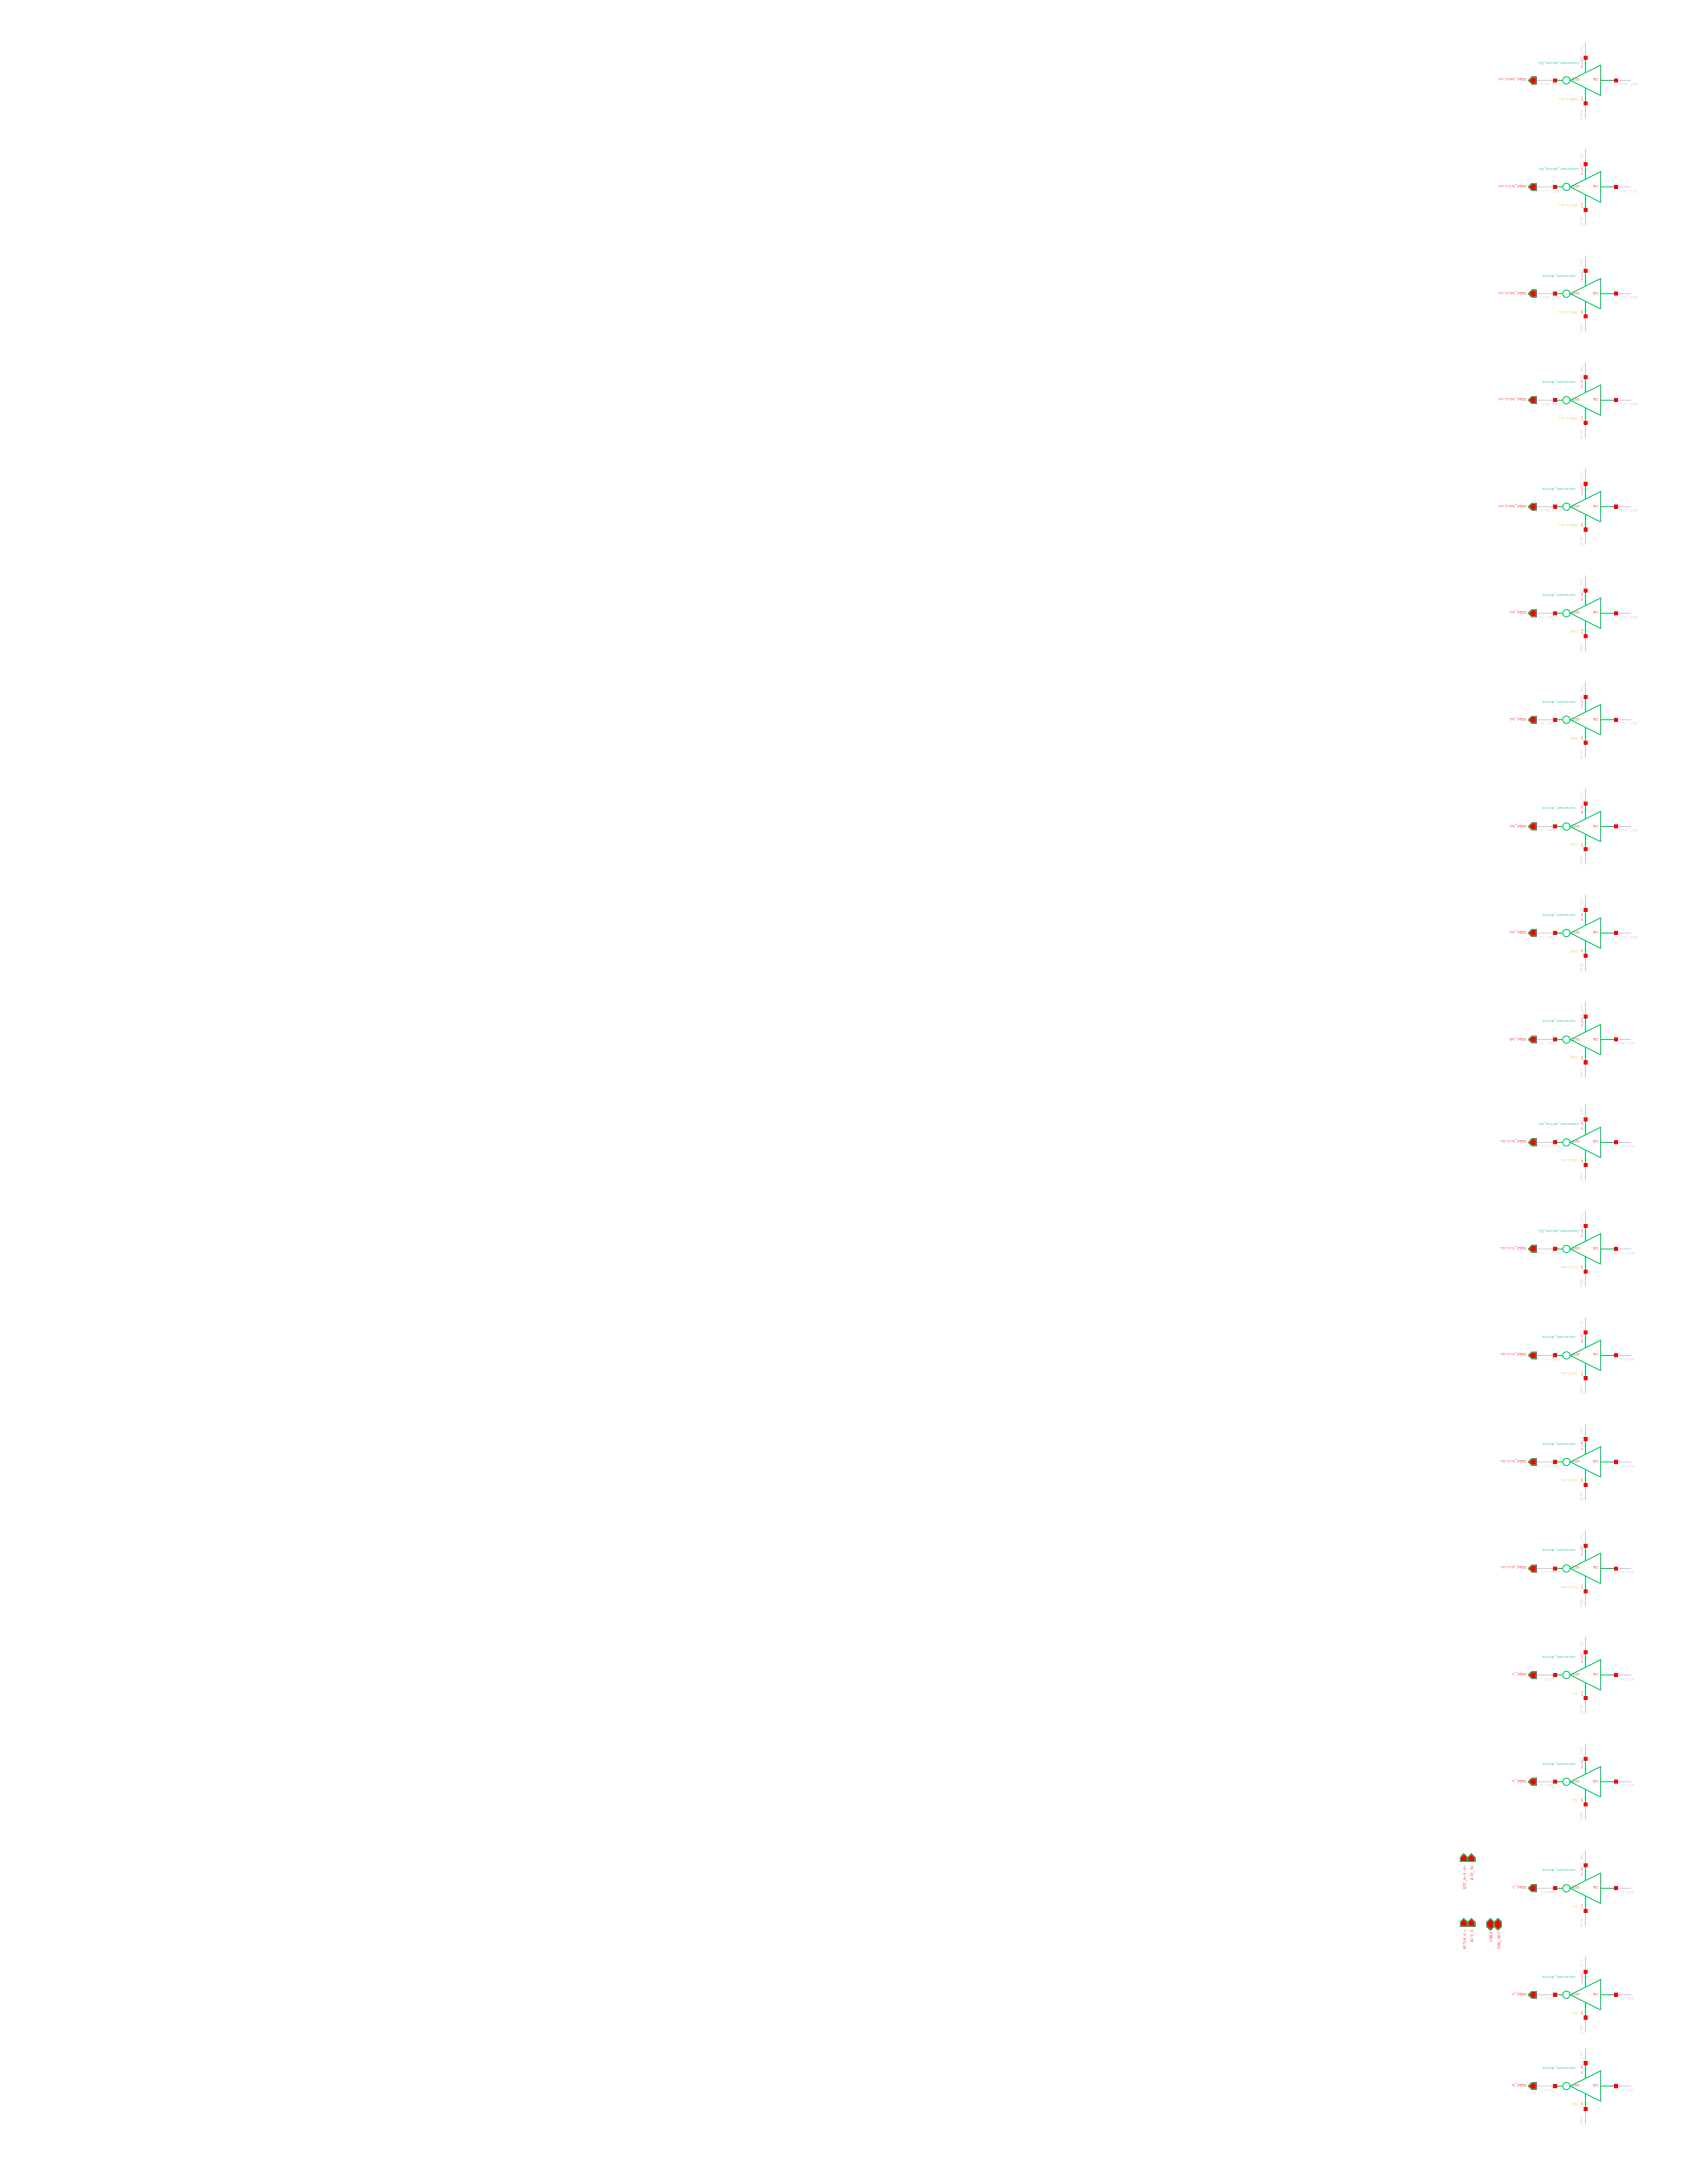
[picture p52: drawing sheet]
<svg xmlns="http://www.w3.org/2000/svg" width="216mm" height="279mm" viewBox="0 0 216 279" stroke-linecap="round" stroke-linejoin="round" font-family="sans-serif">
<defs><g id="words">
<g font-size=".5" fill="#f00">
<text x="195.4" y="10" transform="rotate(-180 195.4 10)">VDAC_98&lt;1:0&gt;</text>
<text x="202.2" y="10" transform="rotate(-180 202.2 10)">OUT</text>
<text x="204.6" y="10" transform="rotate(-180 204.6 10)">IN</text>
<text x="195.4" y="23.7" transform="rotate(-180 195.4 23.7)">VDAC_97&lt;1:0&gt;</text>
<text x="202.2" y="23.7" transform="rotate(-180 202.2 23.7)">OUT</text>
<text x="204.6" y="23.7" transform="rotate(-180 204.6 23.7)">IN</text>
<text x="195.4" y="37.3" transform="rotate(-180 195.4 37.3)">VDAC_96&lt;1:0&gt;</text>
<text x="202.2" y="37.3" transform="rotate(-180 202.2 37.3)">OUT</text>
<text x="204.6" y="37.3" transform="rotate(-180 204.6 37.3)">IN</text>
<text x="195.4" y="51" transform="rotate(-180 195.4 51)">VDAC_95&lt;1:0&gt;</text>
<text x="202.2" y="51" transform="rotate(-180 202.2 51)">OUT</text>
<text x="204.6" y="51" transform="rotate(-180 204.6 51)">IN</text>
<text x="195.4" y="64.6" transform="rotate(-180 195.4 64.6)">VDAC_94&lt;1:0&gt;</text>
<text x="202.2" y="64.6" transform="rotate(-180 202.2 64.6)">OUT</text>
<text x="204.6" y="64.6" transform="rotate(-180 204.6 64.6)">IN</text>
<text x="195.4" y="78.2" transform="rotate(-180 195.4 78.2)">VDAC_93</text>
<text x="202.2" y="78.2" transform="rotate(-180 202.2 78.2)">OUT</text>
<text x="204.6" y="78.2" transform="rotate(-180 204.6 78.2)">IN</text>
<text x="195.4" y="91.9" transform="rotate(-180 195.4 91.9)">VDAC_92</text>
<text x="202.2" y="91.9" transform="rotate(-180 202.2 91.9)">OUT</text>
<text x="204.6" y="91.9" transform="rotate(-180 204.6 91.9)">IN</text>
<text x="195.4" y="105.5" transform="rotate(-180 195.4 105.5)">VDAC_91</text>
<text x="202.2" y="105.5" transform="rotate(-180 202.2 105.5)">OUT</text>
<text x="204.6" y="105.5" transform="rotate(-180 204.6 105.5)">IN</text>
<text x="195.4" y="119.2" transform="rotate(-180 195.4 119.2)">VDAC_90</text>
<text x="202.2" y="119.2" transform="rotate(-180 202.2 119.2)">OUT</text>
<text x="204.6" y="119.2" transform="rotate(-180 204.6 119.2)">IN</text>
<text x="195.4" y="132.8" transform="rotate(-180 195.4 132.8)">VDAC_9D</text>
<text x="202.2" y="132.8" transform="rotate(-180 202.2 132.8)">OUT</text>
<text x="204.6" y="132.8" transform="rotate(-180 204.6 132.8)">IN</text>
<text x="195.4" y="146" transform="rotate(-180 195.4 146)">VDAC_8&lt;1:0&gt;</text>
<text x="202.2" y="146" transform="rotate(-180 202.2 146)">OUT</text>
<text x="204.6" y="146" transform="rotate(-180 204.6 146)">IN</text>
<text x="195.4" y="159.6" transform="rotate(-180 195.4 159.6)">VDAC_7&lt;1:0&gt;</text>
<text x="202.2" y="159.6" transform="rotate(-180 202.2 159.6)">OUT</text>
<text x="204.6" y="159.6" transform="rotate(-180 204.6 159.6)">IN</text>
<text x="195.4" y="173.2" transform="rotate(-180 195.4 173.2)">VDAC_6&lt;1:0&gt;</text>
<text x="202.2" y="173.2" transform="rotate(-180 202.2 173.2)">OUT</text>
<text x="204.6" y="173.2" transform="rotate(-180 204.6 173.2)">IN</text>
<text x="195.4" y="186.9" transform="rotate(-180 195.4 186.9)">VDAC_5&lt;1:0&gt;</text>
<text x="202.2" y="186.9" transform="rotate(-180 202.2 186.9)">OUT</text>
<text x="204.6" y="186.9" transform="rotate(-180 204.6 186.9)">IN</text>
<text x="195.4" y="200.5" transform="rotate(-180 195.4 200.5)">VDAC_4&lt;1:0&gt;</text>
<text x="202.2" y="200.5" transform="rotate(-180 202.2 200.5)">OUT</text>
<text x="204.6" y="200.5" transform="rotate(-180 204.6 200.5)">IN</text>
<text x="195.4" y="214.1" transform="rotate(-180 195.4 214.1)">VDAC_3</text>
<text x="202.2" y="214.1" transform="rotate(-180 202.2 214.1)">OUT</text>
<text x="204.6" y="214.1" transform="rotate(-180 204.6 214.1)">IN</text>
<text x="195.4" y="227.8" transform="rotate(-180 195.4 227.8)">VDAC_2</text>
<text x="202.2" y="227.8" transform="rotate(-180 202.2 227.8)">OUT</text>
<text x="204.6" y="227.8" transform="rotate(-180 204.6 227.8)">IN</text>
<text x="187.6" y="241.8" transform="rotate(-90 187.6 241.8)">BIT_9&lt;8:0&gt;</text>
<text x="188.6" y="240.6" transform="rotate(-90 188.6 240.6)">BIT_9D</text>
<text x="195.4" y="241.4" transform="rotate(-180 195.4 241.4)">VDAC_1</text>
<text x="202.2" y="241.4" transform="rotate(-180 202.2 241.4)">OUT</text>
<text x="204.6" y="241.4" transform="rotate(-180 204.6 241.4)">IN</text>
<text x="187.6" y="249.5" transform="rotate(-90 187.6 249.5)">BIT&lt;8:0&gt;</text>
<text x="188.6" y="248.5" transform="rotate(-90 188.6 248.5)">BIT_D</text>
<text x="191" y="248.5" transform="rotate(-90 191 248.5)">VREF</text>
<text x="192" y="249.4" transform="rotate(-90 192 249.4)">GND_DAC</text>
<text x="195.4" y="255.1" transform="rotate(-180 195.4 255.1)">VDAC_0</text>
<text x="202.2" y="255.1" transform="rotate(-180 202.2 255.1)">OUT</text>
<text x="204.6" y="255.1" transform="rotate(-180 204.6 255.1)">IN</text>
<text x="195.4" y="266.7" transform="rotate(-180 195.4 266.7)">VDAC_D</text>
<text x="202.2" y="266.7" transform="rotate(-180 202.2 266.7)">OUT</text>
<text x="204.6" y="266.7" transform="rotate(-180 204.6 266.7)">IN</text>
</g>
<g font-size=".5" fill="#ccccd9">
<text x="199.9" y="10.6" transform="rotate(-180 199.9 10.6)">VDAC_98&lt;1:0&gt;</text>
<text x="202.6" y="8" transform="rotate(-90 202.6 8)">GND_DAC</text>
<text x="209.5" y="10.6" transform="rotate(-180 209.5 10.6)">BIT_9&lt;8&gt;</text>
<text x="202.6" y="21.6" transform="rotate(-90 202.6 21.6)">GND_DAC</text>
<text x="199.9" y="24.3" transform="rotate(-180 199.9 24.3)">VDAC_97&lt;1:0&gt;</text>
<text x="209.5" y="24.3" transform="rotate(-180 209.5 24.3)">BIT_9&lt;7&gt;</text>
<text x="202.6" y="35.2" transform="rotate(-90 202.6 35.2)">GND_DAC</text>
<text x="199.9" y="37.9" transform="rotate(-180 199.9 37.9)">VDAC_96&lt;1:0&gt;</text>
<text x="209.5" y="37.9" transform="rotate(-180 209.5 37.9)">BIT_9&lt;6&gt;</text>
<text x="199.9" y="51.6" transform="rotate(-180 199.9 51.6)">VDAC_95&lt;1:0&gt;</text>
<text x="202.6" y="48.9" transform="rotate(-90 202.6 48.9)">GND_DAC</text>
<text x="209.5" y="51.6" transform="rotate(-180 209.5 51.6)">BIT_9&lt;5&gt;</text>
<text x="199.9" y="65.2" transform="rotate(-180 199.9 65.2)">VDAC_94&lt;1:0&gt;</text>
<text x="202.6" y="62.5" transform="rotate(-90 202.6 62.5)">GND_DAC</text>
<text x="209.5" y="65.2" transform="rotate(-180 209.5 65.2)">BIT_9&lt;4&gt;</text>
<text x="202.6" y="76.2" transform="rotate(-90 202.6 76.2)">GND_DAC</text>
<text x="199.1" y="78.8" transform="rotate(-180 199.1 78.8)">VDAC_93</text>
<text x="209.5" y="78.8" transform="rotate(-180 209.5 78.8)">BIT_9&lt;3&gt;</text>
<text x="202.6" y="89.8" transform="rotate(-90 202.6 89.8)">GND_DAC</text>
<text x="199.1" y="92.5" transform="rotate(-180 199.1 92.5)">VDAC_92</text>
<text x="209.5" y="92.5" transform="rotate(-180 209.5 92.5)">BIT_9&lt;2&gt;</text>
<text x="199.1" y="106.1" transform="rotate(-180 199.1 106.1)">VDAC_91</text>
<text x="202.6" y="103.4" transform="rotate(-90 202.6 103.4)">GND_DAC</text>
<text x="209.5" y="106.1" transform="rotate(-180 209.5 106.1)">BIT_9&lt;1&gt;</text>
<text x="199.1" y="119.8" transform="rotate(-180 199.1 119.8)">VDAC_90</text>
<text x="202.6" y="117.1" transform="rotate(-90 202.6 117.1)">GND_DAC</text>
<text x="209.5" y="119.8" transform="rotate(-180 209.5 119.8)">BIT_9&lt;0&gt;</text>
<text x="202.6" y="130.7" transform="rotate(-90 202.6 130.7)">GND_DAC</text>
<text x="199.1" y="133.4" transform="rotate(-180 199.1 133.4)">VDAC_9D</text>
<text x="202.6" y="143.9" transform="rotate(-90 202.6 143.9)">GND_DAC</text>
<text x="199.7" y="146.6" transform="rotate(-180 199.7 146.6)">VDAC_8&lt;1:0&gt;</text>
<text x="199.7" y="160.2" transform="rotate(-180 199.7 160.2)">VDAC_7&lt;1:0&gt;</text>
<text x="202.6" y="157.5" transform="rotate(-90 202.6 157.5)">GND_DAC</text>
<text x="199.7" y="173.8" transform="rotate(-180 199.7 173.8)">VDAC_6&lt;1:0&gt;</text>
<text x="202.6" y="171.1" transform="rotate(-90 202.6 171.1)">GND_DAC</text>
<text x="202.6" y="184.8" transform="rotate(-90 202.6 184.8)">GND_DAC</text>
<text x="199.7" y="187.5" transform="rotate(-180 199.7 187.5)">VDAC_5&lt;1:0&gt;</text>
<text x="199.7" y="201.1" transform="rotate(-180 199.7 201.1)">VDAC_4&lt;1:0&gt;</text>
<text x="202.6" y="198.4" transform="rotate(-90 202.6 198.4)">GND_DAC</text>
<text x="199" y="214.7" transform="rotate(-180 199 214.7)">VDAC_3</text>
<text x="202.6" y="212.1" transform="rotate(-90 202.6 212.1)">GND_DAC</text>
<text x="202.6" y="225.7" transform="rotate(-90 202.6 225.7)">GND_DAC</text>
<text x="199" y="228.4" transform="rotate(-180 199 228.4)">VDAC_2</text>
<text x="202.6" y="239.3" transform="rotate(-90 202.6 239.3)">GND_DAC</text>
<text x="199" y="242" transform="rotate(-180 199 242)">VDAC_1</text>
<text x="199" y="255.7" transform="rotate(-180 199 255.7)">VDAC_0</text>
<text x="202.6" y="253" transform="rotate(-90 202.6 253)">GND_DAC</text>
<text x="199" y="267.3" transform="rotate(-180 199 267.3)">VDAC_D</text>
<text x="202.6" y="264.7" transform="rotate(-90 202.6 264.7)">GND_DAC</text>
</g>
<g font-size=".5" fill="#0c6">
<text x="202.1" y="7.9" transform="rotate(-180 202.1 7.9)">inverter_drive_X4</text>
<text x="202.1" y="21.5" transform="rotate(-180 202.1 21.5)">inverter_drive_X2</text>
<text x="201.7" y="35.1" transform="rotate(-180 201.7 35.1)">inverter_drive</text>
<text x="201.7" y="48.8" transform="rotate(-180 201.7 48.8)">inverter_drive</text>
<text x="201.7" y="62.4" transform="rotate(-180 201.7 62.4)">inverter_drive</text>
<text x="201.7" y="76" transform="rotate(-180 201.7 76)">inverter_drive</text>
<text x="201.7" y="89.7" transform="rotate(-180 201.7 89.7)">inverter_drive</text>
<text x="201.7" y="103.3" transform="rotate(-180 201.7 103.3)">inverter_drive</text>
<text x="201.7" y="117" transform="rotate(-180 201.7 117)">inverter_drive</text>
<text x="201.7" y="130.6" transform="rotate(-180 201.7 130.6)">inverter_drive</text>
<text x="202.1" y="143.8" transform="rotate(-180 202.1 143.8)">inverter_drive_X4</text>
<text x="202.1" y="157.4" transform="rotate(-180 202.1 157.4)">inverter_drive_X2</text>
<text x="201.7" y="171" transform="rotate(-180 201.7 171)">inverter_drive</text>
<text x="201.7" y="184.7" transform="rotate(-180 201.7 184.7)">inverter_drive</text>
<text x="201.7" y="198.3" transform="rotate(-180 201.7 198.3)">inverter_drive</text>
<text x="201.7" y="212" transform="rotate(-180 201.7 212)">inverter_drive</text>
<text x="201.7" y="225.6" transform="rotate(-180 201.7 225.6)">inverter_drive</text>
<text x="201.7" y="239.2" transform="rotate(-180 201.7 239.2)">inverter_drive</text>
<text x="201.7" y="252.9" transform="rotate(-180 201.7 252.9)">inverter_drive</text>
<text x="201.7" y="264.5" transform="rotate(-180 201.7 264.5)">inverter_drive</text>
</g>
<g font-size=".5" fill="#d9cc00">
<text x="201.9" y="12.5" transform="rotate(-180 201.9 12.5)">I98&lt;1:0&gt;</text>
<text x="201.9" y="26.1" transform="rotate(-180 201.9 26.1)">I97&lt;1:0&gt;</text>
<text x="201.9" y="39.8" transform="rotate(-180 201.9 39.8)">I96&lt;1:0&gt;</text>
<text x="201.9" y="53.4" transform="rotate(-180 201.9 53.4)">I95&lt;1:0&gt;</text>
<text x="201.9" y="67.1" transform="rotate(-180 201.9 67.1)">I94&lt;1:0&gt;</text>
<text x="201.9" y="80.7" transform="rotate(-180 201.9 80.7)">I93</text>
<text x="201.9" y="94.3" transform="rotate(-180 201.9 94.3)">I92</text>
<text x="201.9" y="108" transform="rotate(-180 201.9 108)">I91</text>
<text x="201.9" y="121.6" transform="rotate(-180 201.9 121.6)">I90</text>
<text x="201.9" y="135.2" transform="rotate(-180 201.9 135.2)">I9D</text>
<text x="201.9" y="148.4" transform="rotate(-180 201.9 148.4)">I8&lt;1:0&gt;</text>
<text x="201.9" y="162" transform="rotate(-180 201.9 162)">I7&lt;1:0&gt;</text>
<text x="201.9" y="175.6" transform="rotate(-180 201.9 175.6)">I6&lt;1:0&gt;</text>
<text x="201.9" y="189.3" transform="rotate(-180 201.9 189.3)">I5&lt;1:0&gt;</text>
<text x="201.9" y="202.9" transform="rotate(-180 201.9 202.9)">I4&lt;1:0&gt;</text>
<text x="201.9" y="216.6" transform="rotate(-180 201.9 216.6)">I3</text>
<text x="201.9" y="230.2" transform="rotate(-180 201.9 230.2)">I2</text>
<text x="201.9" y="243.8" transform="rotate(-180 201.9 243.8)">I1</text>
<text x="201.9" y="257.5" transform="rotate(-180 201.9 257.5)">I0</text>
<text x="201.9" y="269.2" transform="rotate(-180 201.9 269.2)">ID</text>
</g>
<g font-size=".3" fill="#f00">
<text x="202.6" y="8.7" transform="rotate(-90 202.6 8.7)">GND_DAC</text>
<text x="202.6" y="12.9" transform="rotate(-90 202.6 12.9)">VREF</text>
<text x="202.6" y="22.4" transform="rotate(-90 202.6 22.4)">GND_DAC</text>
<text x="202.6" y="26.6" transform="rotate(-90 202.6 26.6)">VREF</text>
<text x="202.6" y="40.2" transform="rotate(-90 202.6 40.2)">VREF</text>
<text x="202.6" y="36" transform="rotate(-90 202.6 36)">GND_DAC</text>
<text x="202.6" y="53.8" transform="rotate(-90 202.6 53.8)">VREF</text>
<text x="202.6" y="49.7" transform="rotate(-90 202.6 49.7)">GND_DAC</text>
<text x="202.6" y="63.3" transform="rotate(-90 202.6 63.3)">GND_DAC</text>
<text x="202.6" y="67.5" transform="rotate(-90 202.6 67.5)">VREF</text>
<text x="202.6" y="76.9" transform="rotate(-90 202.6 76.9)">GND_DAC</text>
<text x="202.6" y="81.1" transform="rotate(-90 202.6 81.1)">VREF</text>
<text x="202.6" y="94.7" transform="rotate(-90 202.6 94.7)">VREF</text>
<text x="202.6" y="90.6" transform="rotate(-90 202.6 90.6)">GND_DAC</text>
<text x="202.6" y="104.2" transform="rotate(-90 202.6 104.2)">GND_DAC</text>
<text x="202.6" y="108.4" transform="rotate(-90 202.6 108.4)">VREF</text>
<text x="202.6" y="117.9" transform="rotate(-90 202.6 117.9)">GND_DAC</text>
<text x="202.6" y="122" transform="rotate(-90 202.6 122)">VREF</text>
<text x="202.6" y="131.5" transform="rotate(-90 202.6 131.5)">GND_DAC</text>
<text x="202.6" y="135.7" transform="rotate(-90 202.6 135.7)">VREF</text>
<text x="202.6" y="148.8" transform="rotate(-90 202.6 148.8)">VREF</text>
<text x="202.6" y="144.6" transform="rotate(-90 202.6 144.6)">GND_DAC</text>
<text x="202.6" y="158.3" transform="rotate(-90 202.6 158.3)">GND_DAC</text>
<text x="202.6" y="162.5" transform="rotate(-90 202.6 162.5)">VREF</text>
<text x="202.6" y="171.9" transform="rotate(-90 202.6 171.9)">GND_DAC</text>
<text x="202.6" y="176.1" transform="rotate(-90 202.6 176.1)">VREF</text>
<text x="202.6" y="185.6" transform="rotate(-90 202.6 185.6)">GND_DAC</text>
<text x="202.6" y="189.7" transform="rotate(-90 202.6 189.7)">VREF</text>
<text x="202.6" y="203.4" transform="rotate(-90 202.6 203.4)">VREF</text>
<text x="202.6" y="199.2" transform="rotate(-90 202.6 199.2)">GND_DAC</text>
<text x="202.6" y="212.8" transform="rotate(-90 202.6 212.8)">GND_DAC</text>
<text x="202.6" y="217" transform="rotate(-90 202.6 217)">VREF</text>
<text x="202.6" y="226.5" transform="rotate(-90 202.6 226.5)">GND_DAC</text>
<text x="202.6" y="230.7" transform="rotate(-90 202.6 230.7)">VREF</text>
<text x="202.6" y="244.3" transform="rotate(-90 202.6 244.3)">VREF</text>
<text x="202.6" y="240.1" transform="rotate(-90 202.6 240.1)">GND_DAC</text>
<text x="202.6" y="257.9" transform="rotate(-90 202.6 257.9)">VREF</text>
<text x="202.6" y="253.8" transform="rotate(-90 202.6 253.8)">GND_DAC</text>
<text x="202.6" y="269.6" transform="rotate(-90 202.6 269.6)">VREF</text>
<text x="202.6" y="265.4" transform="rotate(-90 202.6 265.4)">GND_DAC</text>
</g>
</g></defs>
<g fill="none" stroke="#0c6" stroke-width=".13">
<path d="M199 10.3h1M201 10.3l3.9-2v3.9zM202.9 7.4v1.9M202.9 11.3v1.9M204.9 10.3h1.9M199 37.6h1M199 23.9h1M201 37.6l3.9-2v3.9zM201 23.9l3.9-1.9v3.9zM202.9 34.7v1.9M202.9 38.6v1.9M202.9 21v1.9"/>
<path d="M202.9 24.9v2M204.9 37.6h1.9M204.9 23.9h1.9M199 51.2h1M201 51.2l3.9-1.9v3.9zM202.9 48.3v1.9M202.9 52.2v1.9M204.9 51.2h1.9M199 78.5h1M199 64.9h1M201 78.5l3.9-2v3.9zM201 64.9l3.9-2v3.9z"/>
<path d="M202.9 75.6v1.9M202.9 79.5v1.9M202.9 61.9v2M202.9 65.8v2M204.9 78.5h1.9M204.9 64.9h1.9M199 92.1h1M201 92.1l3.9-1.9v3.9zM202.9 89.2v1.9M202.9 93.1v1.9M204.9 92.1h1.9M199 119.4h1"/>
<path d="M199 105.8h1M201 119.4l3.9-1.9v3.9zM201 105.8l3.9-2v3.9zM202.9 116.5v1.9M202.9 102.8v2M202.9 106.8v1.9M204.9 119.4h1.9M204.9 105.8h1.9M199 133.1h1M201 133.1l3.9-2v3.9zM202.9 130.1v2M202.9 134v2"/>
<path d="M202.9 120.4v1.9M204.9 133.1h1.9M199 159.9h1M199 146.2h1M201 159.9l3.9-2v3.9zM201 146.2l3.9-1.9v3.9zM202.9 156.9v2M202.9 143.3v1.9M202.9 147.2v1.9M204.9 159.9h1.9M204.9 146.2h1.9M199 173.5h1"/>
<path d="M201 173.5l3.9-2v3.9zM202.9 170.6v1.9M202.9 174.5v1.9M202.9 160.8v2M204.9 173.5h1.9M199 187.1h1M201 187.1l3.9-1.9v3.9zM202.9 197.8v2M202.9 184.2v1.9M202.9 188.1v1.9M204.9 187.1h1.9M199 214.4h1"/>
<path d="M199 200.7h1M201 214.4l3.9-2v3.9zM201 200.7l3.9-1.9v3.9zM202.9 211.5v1.9M202.9 215.3v2M202.9 201.7v2M204.9 214.4h1.9M204.9 200.7h1.9M199 228h1M201 228l3.9-1.9v3.9zM202.9 238.8v1.9M202.9 225.1v2"/>
<path d="M202.9 229v2M204.9 228h1.9M199 255.3h1M199 241.7h1M201 255.3l3.9-1.9v3.9zM201 241.7l3.9-2v3.9zM202.9 252.4v1.9M202.9 256.3v1.9M202.9 242.7v1.9M204.9 255.3h1.9M204.9 241.7h1.9M199 267h1"/>
<path d="M201 267l3.9-2v3.9zM202.9 264.1v1.9M202.9 268v1.9M204.9 267h1.9"/>
<circle cx="200.5" cy="10.3" r=".47"/>
<circle cx="200.5" cy="37.6" r=".47"/>
<circle cx="200.5" cy="23.9" r=".47"/>
<circle cx="200.5" cy="51.2" r=".47"/>
<circle cx="200.5" cy="78.5" r=".47"/>
<circle cx="200.5" cy="64.9" r=".47"/>
<circle cx="200.5" cy="92.1" r=".47"/>
<circle cx="200.5" cy="119.4" r=".47"/>
<circle cx="200.5" cy="105.8" r=".47"/>
<circle cx="200.5" cy="133.1" r=".47"/>
<circle cx="200.5" cy="159.9" r=".47"/>
<circle cx="200.5" cy="146.2" r=".47"/>
<circle cx="200.5" cy="173.5" r=".47"/>
<circle cx="200.5" cy="187.1" r=".47"/>
<circle cx="200.5" cy="214.4" r=".47"/>
<circle cx="200.5" cy="200.7" r=".47"/>
<circle cx="200.5" cy="228" r=".47"/>
<circle cx="200.5" cy="255.3" r=".47"/>
<circle cx="200.5" cy="241.7" r=".47"/>
<circle cx="200.5" cy="267" r=".47"/>
</g>
<g fill="none" stroke="#ccccd9" stroke-width=".13">
<path d="M196.6 10.3h2.4M202.9 5.4v2M202.9 13.2v2M202.9 19.1v1.9M206.8 10.3h1.9M196.6 37.6h2.4M196.6 23.9h2.4M202.9 26.9v1.9M202.9 32.7v2M206.8 37.6h1.9M206.8 23.9h1.9M196.6 51.2h2.4"/>
<path d="M202.9 40.5v2M202.9 46.4v1.9M202.9 54.1v2M202.9 60v1.9M206.8 51.2h1.9M196.6 78.5h2.4M196.6 64.9h2.4M202.9 67.8v1.9M202.9 73.6v2M206.8 78.5h1.9M206.8 64.9h1.9M196.6 92.1h2.4"/>
<path d="M202.9 81.4v2M202.9 87.2v2M202.9 95v2M206.8 92.1h1.9M196.6 119.4h2.4M196.6 105.8h2.4M202.9 100.9v1.9M202.9 108.7v2M202.9 114.6v1.9M206.8 119.4h1.9M206.8 105.8h1.9M196.6 133.1h2.4"/>
<path d="M202.9 122.3v2M202.9 128.2v1.9M202.9 136v1.9M206.8 133.1h1.9M196.6 159.9h2.4M196.6 146.2h2.4M202.9 141.3v2M202.9 149.1v2M202.9 155v1.9M206.8 159.9h1.9M206.8 146.2h1.9M196.6 173.5h2.4"/>
<path d="M202.9 162.8v1.9M202.9 168.6v2M202.9 176.4v2M206.8 173.5h1.9M196.6 187.1h2.4M202.9 182.2v2M202.9 190v2M202.9 195.9v1.9M206.8 187.1h1.9M196.6 214.4h2.4M196.6 200.7h2.4M202.9 203.7v1.9"/>
<path d="M202.9 209.5v2M202.9 217.3v1.9M206.8 214.4h1.9M206.8 200.7h1.9M196.6 228h2.4M202.9 223.2v1.9M202.9 231v1.9M202.9 236.8v2M206.8 228h1.9M196.6 255.3h2.4M196.6 241.7h2.4M202.9 244.6v1.9"/>
<path d="M202.9 250.4v2M202.9 258.2v2M206.8 255.3h1.9M206.8 241.7h1.9M196.6 267h2.4M202.9 262.1v2M202.9 269.9v2M206.8 267h1.9"/>
</g>
<g fill="#f00" stroke="#f00" stroke-width=".13">
<path d="M195.6 267l.4-.4h.6v.8h-.6z"/>
<path d="M206.6 266.8h.4v.4h-.4z"/>
<path d="M202.7 263.9h.4v.4h-.4z"/>
<path d="M202.7 269.7h.4v.4h-.4z"/>
<path d="M198.8 266.8h.4v.4h-.4z"/>
<path d="M195.6 255.3l.4-.4h.6v.8h-.6z"/>
<path d="M206.6 255.1h.4v.4h-.4z"/>
<path d="M202.7 252.2h.4v.4h-.4z"/>
<path d="M202.7 258h.4v.4h-.4z"/>
<path d="M198.8 255.1h.4v.4h-.4z"/>
<path d="M191.3 246l.4-.4 .5 .4v.6l-.5 .4-.4-.4z"/>
<path d="M190.3 246l.5-.4 .4 .4v.6l-.4 .4-.5-.4z"/>
<path d="M188.3 245.6l.5 .4v.5h-.9v-.5z"/>
</g>
<path d="M187.3 245.6l.5 .4v.5h-.9v-.5z" fill="#f00"/>
<path d="M187.3 245.6l.5 .4v.5h-.9v-.5z" fill="none" stroke="#f00" stroke-width=".13"/>
<g fill="#f00" stroke="#f00" stroke-width=".13">
<path d="M196 241.2h.6v.9h-.6l-.4-.4z"/>
<path d="M206.6 241.5h.4v.4h-.4z"/>
<path d="M202.7 238.5h.4v.4h-.4z"/>
<path d="M202.7 244.4h.4v.4h-.4z"/>
<path d="M198.8 241.5h.4v.4h-.4z"/>
<path d="M188.3 237.3l.5 .4v.6h-.9v-.6z"/>
</g>
<path d="M187.3 237.3l.5 .4v.6h-.9v-.6z" fill="#f00"/>
<path d="M187.3 237.3l.5 .4v.6h-.9v-.6z" fill="none" stroke="#f00" stroke-width=".13"/>
<g fill="#f00" stroke="#f00" stroke-width=".13">
<path d="M196 227.6h.6v.9h-.6l-.4-.5z"/>
<path d="M206.6 227.8h.4v.4h-.4z"/>
<path d="M202.7 224.9h.4v.4h-.4z"/>
<path d="M202.7 230.8h.4v.3h-.4z"/>
<path d="M198.8 227.8h.4v.4h-.4z"/>
<path d="M195.6 214.4l.4-.4h.6v.8h-.6z"/>
<path d="M206.6 214.2h.4v.4h-.4z"/>
<path d="M202.7 211.3h.4v.4h-.4z"/>
<path d="M202.7 217.1h.4v.4h-.4z"/>
<path d="M198.8 214.2h.4v.4h-.4z"/>
<path d="M195.6 200.7l.4-.4h.6v.9h-.6z"/>
<path d="M206.6 200.6h.4v.4h-.4z"/>
<path d="M202.7 197.7h.4v.3h-.4z"/>
<path d="M202.7 203.5h.4v.4h-.4z"/>
<path d="M198.8 200.6h.4v.4h-.4z"/>
<path d="M195.6 187.1l.4-.4h.6v.8h-.6z"/>
<path d="M206.6 186.9h.4v.4h-.4z"/>
<path d="M202.7 184h.4v.4h-.4z"/>
<path d="M202.7 189.9h.4v.3h-.4z"/>
<path d="M198.8 186.9h.4v.4h-.4z"/>
<path d="M195.6 173.5l.4-.4h.6v.8h-.6z"/>
<path d="M206.6 173.3h.4v.4h-.4z"/>
<path d="M202.7 170.3h.4v.4h-.4z"/>
<path d="M202.7 176.2h.4v.4h-.4z"/>
<path d="M198.8 173.3h.4v.4h-.4z"/>
<path d="M196 159.4h.6v.9h-.6l-.4-.4z"/>
<path d="M206.6 159.6h.4v.4h-.4z"/>
<path d="M202.7 156.7h.4v.4h-.4z"/>
<path d="M202.7 162.6h.4v.3h-.4z"/>
<path d="M198.8 159.6h.4v.4h-.4z"/>
<path d="M196 145.8h.6v.8h-.6l-.4-.4z"/>
<path d="M206.6 146h.4v.4h-.4z"/>
<path d="M202.7 143.1h.4v.4h-.4z"/>
<path d="M202.7 148.9h.4v.4h-.4z"/>
<path d="M198.8 146h.4v.4h-.4z"/>
<path d="M195.6 133.1l.4-.5h.6v.9h-.6z"/>
<path d="M206.6 132.8h.4v.4h-.4z"/>
<path d="M202.7 129.9h.4v.4h-.4z"/>
<path d="M202.7 135.8h.4v.4h-.4z"/>
<path d="M198.8 132.8h.4v.4h-.4z"/>
<path d="M196 119h.6v.8h-.6l-.4-.4z"/>
<path d="M206.6 119.2h.4v.4h-.4z"/>
<path d="M202.7 116.3h.4v.4h-.4z"/>
<path d="M202.7 122.1h.4v.4h-.4z"/>
<path d="M198.8 119.2h.4v.4h-.4z"/>
<path d="M196 105.3h.6v.9h-.6l-.4-.4z"/>
<path d="M206.6 105.6h.4v.4h-.4z"/>
<path d="M202.7 102.7h.4v.3h-.4z"/>
<path d="M202.7 108.5h.4v.4h-.4z"/>
<path d="M198.8 105.6h.4v.4h-.4z"/>
<path d="M195.6 92.1l.4-.4h.6v.9h-.6z"/>
<path d="M206.6 91.9h.4v.4h-.4z"/>
<path d="M202.7 89h.4v.4h-.4z"/>
<path d="M202.7 94.9h.4v.3h-.4z"/>
<path d="M198.8 91.9h.4v.4h-.4z"/>
<path d="M195.6 78.5l.4-.4h.6v.9h-.6z"/>
<path d="M206.6 78.3h.4v.4h-.4z"/>
<path d="M202.7 75.4h.4v.4h-.4z"/>
<path d="M202.7 81.2h.4v.4h-.4z"/>
<path d="M198.8 78.3h.4v.4h-.4z"/>
<path d="M195.6 64.9l.4-.5h.6v.9h-.6z"/>
<path d="M206.6 64.6h.4v.5h-.4z"/>
<path d="M202.7 61.7h.4v.4h-.4z"/>
<path d="M202.7 67.6h.4v.4h-.4z"/>
<path d="M198.8 64.6h.4v.5h-.4z"/>
<path d="M196 50.8h.6v.8h-.6l-.4-.4z"/>
<path d="M206.6 51h.4v.4h-.4z"/>
<path d="M202.7 48.1h.4v.4h-.4z"/>
<path d="M202.7 53.9h.4v.4h-.4z"/>
<path d="M198.8 51h.4v.4h-.4z"/>
<path d="M196 37.1h.6v.9h-.6l-.4-.4z"/>
<path d="M206.6 37.4h.4v.4h-.4z"/>
<path d="M202.7 34.5h.4v.3h-.4z"/>
<path d="M202.7 40.3h.4v.4h-.4z"/>
<path d="M198.8 37.4h.4v.4h-.4z"/>
<path d="M195.6 23.9l.4-.4h.6v.9h-.6z"/>
<path d="M206.6 23.7h.4v.4h-.4z"/>
<path d="M202.7 20.8h.4v.4h-.4z"/>
<path d="M202.7 26.7h.4v.4h-.4z"/>
<path d="M198.8 23.7h.4v.4h-.4z"/>
<path d="M195.6 10.3l.4-.4h.6v.9h-.6z"/>
<path d="M206.6 10.1h.4v.4h-.4z"/>
<path d="M202.7 7.2h.4v.4h-.4z"/>
<path d="M202.7 13h.4v.4h-.4z"/>
<path d="M198.8 10.1h.4v.4h-.4z"/>
</g>
<g fill="none" stroke="#0c6" stroke-width=".13">
<path d="M195.6 10.3l.4-.4h.6v.9h-.6zM195.6 23.9l.4-.4h.6v.9h-.6zM196 37.1h.6v.9h-.6l-.4-.4zM196 50.8h.6v.8h-.6l-.4-.4zM195.6 64.9l.4-.5h.6v.9h-.6zM196 78.1h.6v.9h-.6l-.4-.5zM196 91.7h.6v.9h-.6l-.4-.5zM196 119h.6v.8h-.6l-.4-.4zM196 105.3h.6v.9h-.6l-.4-.4zM195.6 133.1l.4-.5h.6v.9h-.6zM196 159.4h.6v.9h-.6l-.4-.4zM196 145.8h.6v.8h-.6l-.4-.4z"/>
<path d="M195.6 173.5l.4-.4h.6v.8h-.6zM195.6 187.1l.4-.4h.6v.8h-.6zM195.6 214.4l.4-.4h.6v.8h-.6zM195.6 200.7l.4-.4h.6v.9h-.6zM187.3 237.3l.5 .4v.6h-.9v-.6zM188.3 237.3l.5 .4v.6h-.9v-.6zM196 227.6h.6v.9h-.6l-.4-.5zM187.3 245.6l.5 .4v.5h-.9v-.5zM188.3 245.6l.5 .4v.5h-.9v-.5zM190.3 246l.5-.4 .4 .4v.6l-.4 .4-.5-.4zM191.3 246l.4-.4 .5 .4v.6l-.5 .4-.4-.4zM195.6 255.3l.4-.4h.6v.8h-.6z"/>
<path d="M196 241.2h.6v.9h-.6l-.4-.4zM195.6 267l.4-.4h.6v.8h-.6z"/>
</g>
<use href="#words"/>
</svg>
